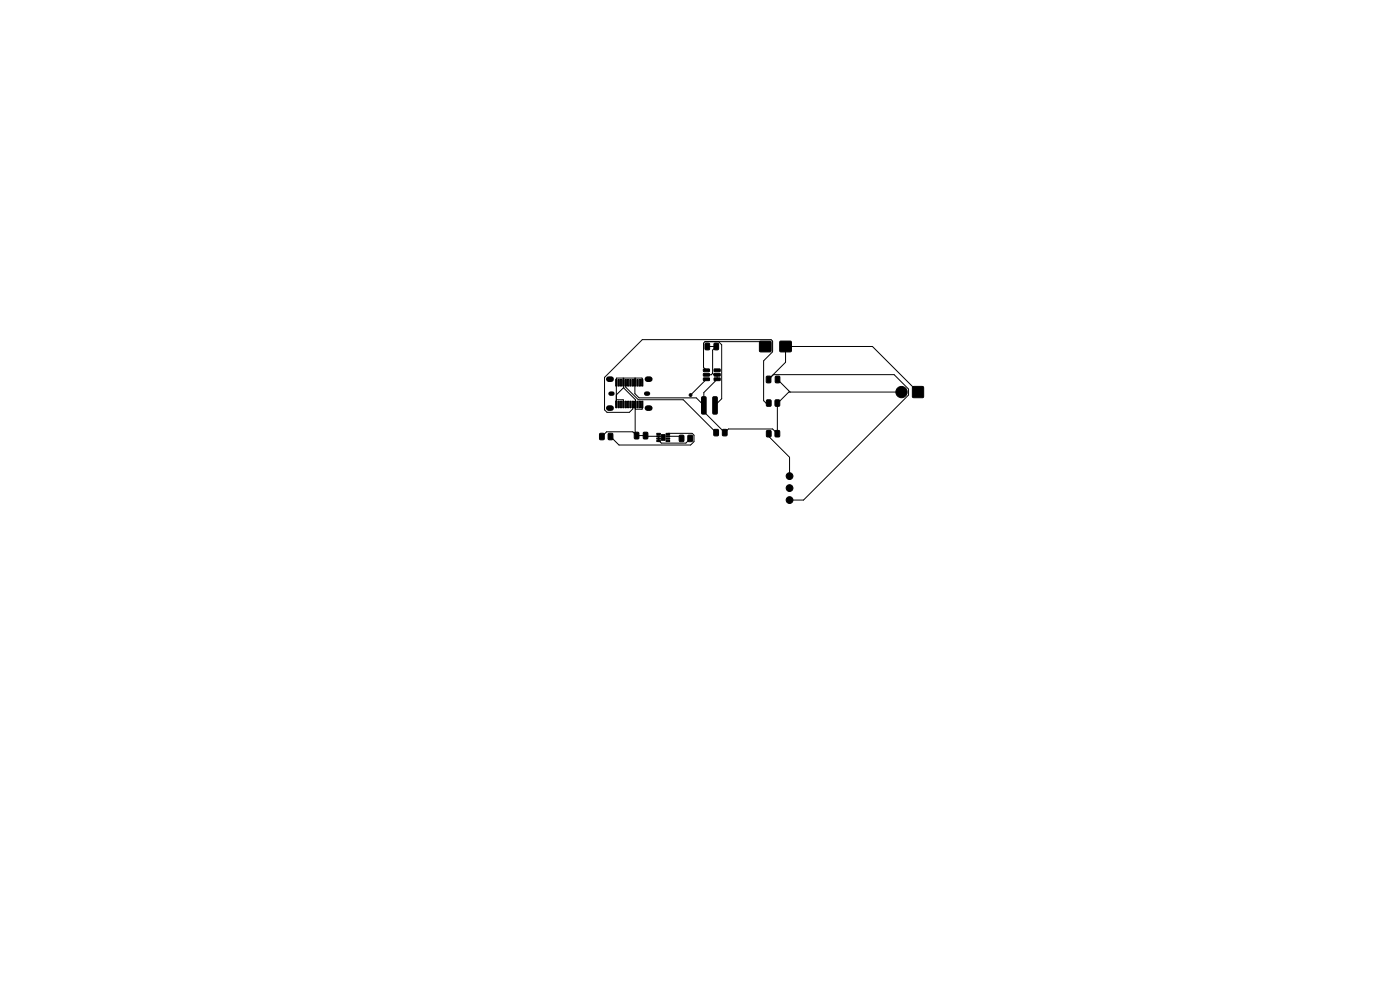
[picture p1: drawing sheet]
<svg xmlns="http://www.w3.org/2000/svg" width="297mm" height="210mm" viewBox="0 0 297 210" stroke-linecap="round" stroke-linejoin="round" font-family="sans-serif">
<g fill="#000" stroke="#000" stroke-width=".21">
<path d="M149.2 78.3h1.2l.1 .5h-1.2zM149.2 79.2h1.2l.1 .5-1.2 .1zM149.6 72.8h.7l.2 .1v1.1l-.1 .2h-.6l-.2-.1zM151.5 72.8h.7l.2 .1v1.1l-.1 .2h-.6l-.2-.1zM151.5 79.2h1.2l.1 .5-1.2 .1zM151.5 78.3h1.2l.1 .5h-1.2zM161.2 72.4h2.3v2.2h-2.3zM165.5 72.4h2.3v2.2h-2.3zM127.2 92l.7-.1 .3 .2v1l-.2 .2h-.6l-.2-.2zM129.1 92l.7-.1 .2 .2v1l-.1 .2h-.6l-.3-.2zM130.6 80.5h.3v1.4h-.3zM130.6 85.1h.3v1.4h-.3z"/>
<path d="M131.1 80.5h.3v1.4h-.3zM131.1 85.1h.3v1.4h-.3zM131.6 80.5h.3v1.4h-.3zM131.6 85.1h.3v1.4h-.3zM132.1 80.5h.3v1.4h-.3zM132.1 85.1h.3v1.4h-.3zM132.6 80.5h.3v1.4h-.3zM132.6 85.1h.3v1.4h-.3zM133.1 80.5h.3v1.4h-.3zM133.1 85.1h.3v1.4h-.3zM133.6 80.5h.3v1.4h-.3zM133.6 85.1h.3v1.4h-.3z"/>
<path d="M134.1 80.5h.3v1.4h-.3zM134.1 85.1h.3v1.4h-.3zM134.6 91.7h.7l.2 .1v1.1l-.1 .2h-.6l-.2-.1zM134.6 80.5h.3v1.4h-.3zM134.6 85.1h.3v1.4h-.3zM135.1 80.5h.3v1.4h-.3zM135.1 85.1h.3v1.4h-.3zM135.6 80.5h.3v1.4h-.3zM135.6 85.1h.3v1.4h-.3zM136.1 80.5h.3v1.4h-.3zM136.1 85.1h.3v1.4h-.3zM136.5 91.7h.7l.2 .1v1.1l-.1 .2h-.6l-.2-.1z"/>
<path d="M139.3 91.9h.8v.2l-.7 .1zM139.3 92.4h.8v.2l-.7 .1zM139.3 92.9h.8v.2l-.7 .1zM139.3 93.4h.8v.2l-.7 .1zM140.3 92.2h.8v1.2h-.8zM141.3 93.4h.7l.1 .2-.8 .1zM141.3 92.9h.7l.1 .2-.8 .1zM141.3 92.4h.7l.1 .2-.8 .1zM141.3 91.9h.7l.1 .2-.8 .1zM144.1 92.4l.8-.1 .2 .2v.9l-.2 .3h-.6l-.2-.2zM146 92.4l.7-.1 .2 .2v.9l-.1 .3h-.6l-.3-.2zM148.9 84.2h.7l.2 .2v3.2l-.2 .3-.6-.1-.2-.2z"/>
<path d="M149.2 80.2h1.2l.1 .5h-1.2zM151.3 84.2h.6l.3 .2v3.2l-.3 .3-.6-.1-.1-.2zM151.5 91.1h.7l.2 .1v1l-.1 .3h-.6l-.3-.2zM151.5 80.2h1.2l.1 .5h-1.2zM153.3 91.1h.7l.2 .1 .1 1-.2 .3h-.6l-.2-.2zM162.6 79.8h.7l.2 .1 .1 1.1-.2 .2h-.6l-.2-.1zM162.6 84.9l.7-.1 .3 .2v1l-.2 .2h-.6l-.2-.2zM162.6 91.4l.7-.1 .3 .2v1l-.2 .2h-.6l-.2-.2zM164.5 84.9l.7-.1 .2 .2v1l-.1 .2h-.6l-.3-.2zM164.5 91.4l.7-.1 .2 .2v1l-.1 .2h-.6l-.3-.2zM164.5 79.8h.7l.2 .1 .1 1.1-.2 .2h-.6l-.2-.1zM193.6 82h2.3v2.3h-2.3z"/>
<circle cx="146.5" cy="83.8" r=".3"/>
<circle cx="191.2" cy="83.2" r="1.2"/>
<circle cx="167.5" cy="101" r=".72"/>
<circle cx="167.5" cy="106.1" r=".72"/>
<circle cx="167.5" cy="103.5" r=".72"/>
</g>
<path d="M129.1 80.4h.6M129.1 86.6h.6M137.4 80.4h.4M137.4 86.6h.4" fill="none" stroke="#000" stroke-width="1.2"/>
<path d="M129.5 83.5h.4M137.1 83.5h.4" fill="none" stroke="#000" stroke-width=".95"/>
<g fill="none" stroke="#000" stroke-width=".21">
<path d="M150.1 73.5h1.9l-.8 .8v4.9M151.2 79.2l.3 .3h.6v1l-2.8 2.8v4l4.4 4.5 .8-.8h9.4l1 1v-6.5l2.4-2.3h23.9M151.2 79.2l-.3 .3h-1M152.4 72.5l.7 .6v11.5l-1.4 1.4M162.4 73.5l-1.1-1h-11.7l-.4 .3v5.1l.7 .7M164.1 79.5h25.6l3.1 3v1.3l-22.3 22.3h-3M127.7 92.6l1-1h5.5l.9 .8 4.6 .1v.9l.6 .6h5.2l.9-1M130.8 84.9l1.4-.1v1M132.2 81.2v-1l-1.4 .1v5.5M132.3 82.2l-1.5 1.6M132.8 81.2v.9l2.6 2.7h9.6l6.9 7M134.7 81.2l.1-1h1.4v1"/>
<path d="M134.7 85.8v6.3M134.7 86.7l.1 .1M136.2 85.8v1h-1.4M141.7 92l.1-.1h5l.4 .4v1.4l-.7 .7h-15.2l-1.8-1.8M141.7 92.5h2.4l.5 .5M149.3 86l-1.6-1.6h-12.1l-.9-.9v-3.3h-2.4v2.1l2.5 2.5v2M150 80.5h-.1l-3.4 3.3M163 80.5l3.6-3.6v-3.4h18.5l9.6 9.7M163.1 85.5h-.6l-.5-.5v-8.5l1.9-1.9v-2.2l-.3-.4h-27.3l-8.1 8.1v6.8l.6 .6h4.7l.8-.8v-.9M163.1 92v.6l4.4 4.4v4M164.9 80.5l2.7 2.7"/>
</g>
</svg>
